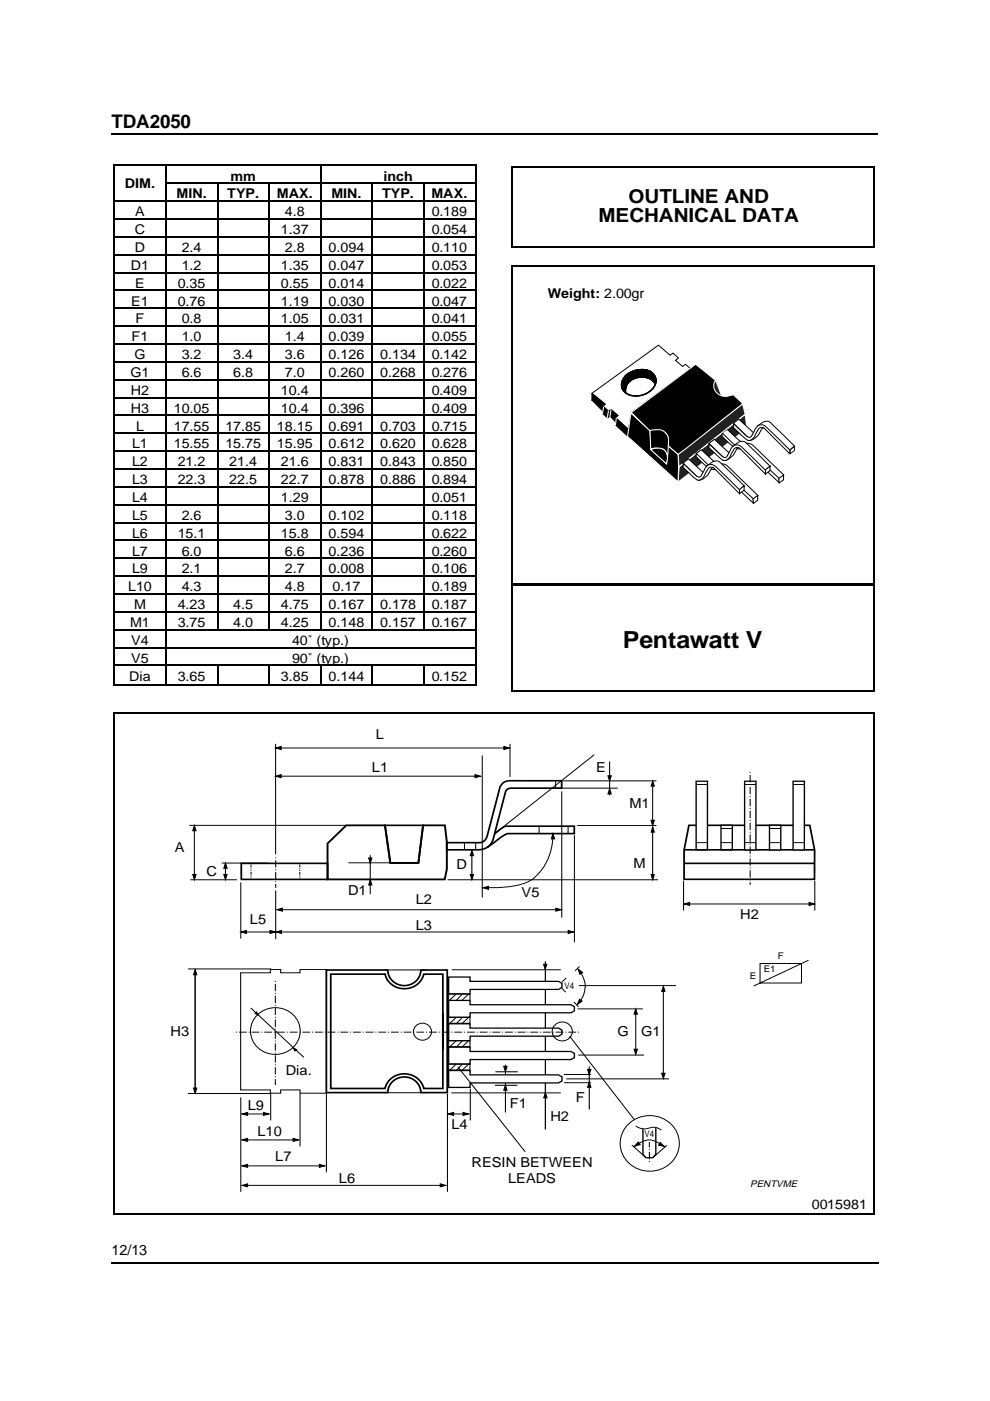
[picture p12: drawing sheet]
<svg xmlns="http://www.w3.org/2000/svg" width="210mm" height="297mm" viewBox="0 0 210 297" stroke-linecap="round" stroke-linejoin="round" font-family="sans-serif">
<defs><g id="words">
<text font-size="5" x="132" y="137.4">Pentawatt V</text>
<g font-size="4.1">
<text x="126.9" y="47.2">MECHANICAL DATA</text>
<text x="133.3" y="43">OUTLINE AND</text>
</g>
<text font-size="4" x="23.6" y="27.1">TDA2050</text>
<text font-size="3" x="23.6" y="266">12/13</text>
<g font-size="2.9">
<text x="79.7" y="156.8">L</text>
<text x="78.9" y="163.7">L1</text>
<text x="126.4" y="163.7">E</text>
<text x="133.4" y="171.2">M1</text>
<text x="37.1" y="180.7">A</text>
<text x="43.8" y="185.8">C</text>
<text x="96.8" y="184.3">D</text>
<text x="134.3" y="184">M</text>
<text x="73.8" y="189.8">D1</text>
<text x="88.1" y="191.7">L2</text>
<text x="110.6" y="190.3">V5</text>
<text x="53" y="195.8">L5</text>
<text x="88.1" y="197.2">L3</text>
<text x="157" y="194.9">H2</text>
<text x="36.2" y="219.7">H3</text>
<text x="131" y="219.7">G</text>
<text x="136" y="219.7">G1</text>
<text x="60.6" y="228">Dia.</text>
<text x="122.1" y="233.6">F</text>
<text x="52.5" y="235.2">L9</text>
<text x="95.7" y="239.4">L4</text>
<text x="108.1" y="235">F1</text>
<text x="116.7" y="237.8">H2</text>
<text x="54.6" y="240.7">L10</text>
<text x="58.4" y="246.3">L7</text>
<text x="71.9" y="250.7">L6</text>
<text x="100" y="247.4">RESIN BETWEEN</text>
<text x="107.7" y="250.9">LEADS</text>
</g>
<g font-size="2.8">
<text x="26.5" y="39.9">DIM.</text>
<text x="48.9" y="38.3">mm</text>
<text x="81.3" y="38.3">inch</text>
<text x="28.7" y="45.9">A</text>
<text x="37.4" y="42.1">MIN.</text>
<text x="48.2" y="42.1">TYP.</text>
<text x="58.7" y="42.1">MAX.</text>
<text x="60.4" y="45.9">4.8</text>
<text x="70.3" y="42.1">MIN.</text>
<text x="81" y="42.1">TYP.</text>
<text x="91.5" y="42.1">MAX.</text>
<text x="91.6" y="45.9">0.189</text>
<text x="28.6" y="49.7">C</text>
<text x="28.6" y="53.5">D</text>
<text x="38.5" y="53.5">2.4</text>
<text x="59.6" y="49.7">1.37</text>
<text x="60.4" y="53.5">2.8</text>
<text x="69.7" y="53.5">0.094</text>
<text x="91.5" y="53.5">0.110</text>
<text x="91.6" y="49.7">0.054</text>
<text x="27.7" y="57.3">D1</text>
<text x="38.5" y="57.3">1.2</text>
<text x="59.6" y="57.3">1.35</text>
<text x="69.7" y="57.3">0.047</text>
<text x="91.6" y="57.3">0.053</text>
<text x="27.8" y="64.9">E1</text>
<text x="28.7" y="61.1">E</text>
<text x="37.7" y="61.1">0.35</text>
<text x="37.7" y="64.9">0.76</text>
<text x="59.6" y="64.9">1.19</text>
<text x="59.6" y="61.1">0.55</text>
<text x="69.7" y="64.9">0.030</text>
<text x="69.7" y="61.1">0.014</text>
<text x="91.5" y="64.9">0.047</text>
<text x="91.6" y="61.1">0.022</text>
<text x="116.1" y="63.1">Weight: 2.00gr</text>
<text x="28.8" y="68.6">F</text>
<text x="38.5" y="68.6">0.8</text>
<text x="59.6" y="68.6">1.05</text>
<text x="69.7" y="68.6">0.031</text>
<text x="91.6" y="68.6">0.041</text>
<text x="27.9" y="72.4">F1</text>
<text x="28.5" y="76.2">G</text>
<text x="38.5" y="72.4">1.0</text>
<text x="38.5" y="76.2">3.2</text>
<text x="49.5" y="76.2">3.4</text>
<text x="60.4" y="72.4">1.4</text>
<text x="60.4" y="76.2">3.6</text>
<text x="69.7" y="72.4">0.039</text>
<text x="69.7" y="76.2">0.126</text>
<text x="80.6" y="76.2">0.134</text>
<text x="91.5" y="72.4">0.055</text>
<text x="91.6" y="76.2">0.142</text>
<text x="27.7" y="80">G1</text>
<text x="27.7" y="83.8">H2</text>
<text x="38.5" y="80">6.6</text>
<text x="49.5" y="80">6.8</text>
<text x="59.6" y="83.8">10.4</text>
<text x="60.4" y="80">7.0</text>
<text x="69.7" y="80">0.260</text>
<text x="80.6" y="80">0.268</text>
<text x="91.5" y="80">0.276</text>
<text x="91.5" y="83.8">0.409</text>
<text x="27.7" y="87.6">H3</text>
<text x="36.8" y="87.6">10.05</text>
<text x="59.6" y="87.6">10.4</text>
<text x="69.7" y="87.6">0.396</text>
<text x="91.5" y="87.6">0.409</text>
<text x="28" y="95.1">L1</text>
<text x="28.8" y="91.4">L</text>
<text x="36.8" y="95.1">15.55</text>
<text x="36.8" y="91.4">17.55</text>
<text x="47.8" y="95.1">15.75</text>
<text x="47.8" y="91.4">17.85</text>
<text x="58.7" y="95.1">15.95</text>
<text x="58.7" y="91.4">18.15</text>
<text x="69.7" y="91.4">0.691</text>
<text x="69.7" y="95.1">0.612</text>
<text x="80.6" y="91.4">0.703</text>
<text x="80.6" y="95.1">0.620</text>
<text x="91.5" y="91.4">0.715</text>
<text x="91.5" y="95.1">0.628</text>
<text x="28" y="98.9">L2</text>
<text x="37.7" y="98.9">21.2</text>
<text x="48.6" y="98.9">21.4</text>
<text x="59.6" y="98.9">21.6</text>
<text x="69.7" y="98.9">0.831</text>
<text x="80.6" y="98.9">0.843</text>
<text x="91.5" y="98.9">0.850</text>
<text x="28" y="102.7">L3</text>
<text x="28" y="106.5">L4</text>
<text x="37.7" y="102.7">22.3</text>
<text x="48.6" y="102.7">22.5</text>
<text x="59.6" y="102.7">22.7</text>
<text x="59.6" y="106.5">1.29</text>
<text x="69.7" y="102.7">0.878</text>
<text x="80.6" y="102.7">0.886</text>
<text x="91.5" y="102.7">0.894</text>
<text x="91.5" y="106.5">0.051</text>
<text x="28" y="110.3">L5</text>
<text x="38.5" y="110.3">2.6</text>
<text x="60.4" y="110.3">3.0</text>
<text x="69.7" y="110.3">0.102</text>
<text x="91.5" y="110.3">0.118</text>
<text x="28" y="114.1">L6</text>
<text x="28" y="117.8">L7</text>
<text x="37.7" y="114.1">15.1</text>
<text x="38.5" y="117.8">6.0</text>
<text x="59.6" y="114.1">15.8</text>
<text x="60.4" y="117.8">6.6</text>
<text x="69.7" y="114.1">0.594</text>
<text x="69.7" y="117.8">0.236</text>
<text x="91.5" y="114.1">0.622</text>
<text x="91.5" y="117.8">0.260</text>
<text x="27.2" y="125.4">L10</text>
<text x="28" y="121.6">L9</text>
<text x="38.5" y="121.6">2.1</text>
<text x="38.5" y="125.4">4.3</text>
<text x="60.4" y="121.6">2.7</text>
<text x="60.4" y="125.4">4.8</text>
<text x="69.7" y="121.6">0.008</text>
<text x="70.5" y="125.4">0.17</text>
<text x="91.5" y="121.6">0.106</text>
<text x="91.5" y="125.4">0.189</text>
<text x="28.4" y="129.2">M</text>
<text x="37.7" y="129.2">4.23</text>
<text x="49.5" y="129.2">4.5</text>
<text x="59.6" y="129.2">4.75</text>
<text x="69.7" y="129.2">0.167</text>
<text x="80.6" y="129.2">0.178</text>
<text x="91.6" y="129.2">0.187</text>
<text x="27.6" y="133">M1</text>
<text x="27.8" y="136.8">V4</text>
<text x="37.7" y="133">3.75</text>
<text x="49.5" y="133">4.0</text>
<text x="59.6" y="133">4.25</text>
<text x="61.9" y="136.8">40˚ (typ.)</text>
<text x="69.7" y="133">0.148</text>
<text x="80.6" y="133">0.157</text>
<text x="91.5" y="133">0.167</text>
<text x="27.8" y="140.6">V5</text>
<text x="61.9" y="140.6">90˚ (typ.)</text>
<text x="27.4" y="144.3">Dia</text>
<text x="37.7" y="144.3">3.65</text>
<text x="59.6" y="144.3">3.85</text>
<text x="69.7" y="144.3">0.144</text>
<text x="91.5" y="144.3">0.152</text>
<text x="172.1" y="256.3">0015981</text>
</g>
<text font-size="2" x="159.1" y="251.7">PENTVME</text>
<g font-size="1.9">
<text x="164.9" y="203.4">F</text>
<text x="119.7" y="209.6">V4</text>
<text x="159" y="207.5">E</text>
<text x="161.9" y="206.1">E1</text>
<text x="136.6" y="241.2">V4</text>
</g>
</g></defs>
<g fill="none" stroke="#000" stroke-width=".24">
<path d="M24 35h77.1M35.2 38.9h65.7M24.2 42.7h76.7M24.2 46.5h76.7M24.2 50.3h76.7M24.2 54.1h76.7M24.2 57.8h76.7M108.4 56.4h77M24.2 61.6h76.7M24.2 65.4h76.7M24.2 69.2h76.7M24.2 73h76.7"/>
<path d="M24.2 76.8h76.7M24.2 80.6h76.7M24.2 84.4h76.7M24.2 88.1h76.7M24.2 91.9h76.7M24.2 95.7h76.7M24.2 99.5h76.7M24.2 103.3h76.7M24.2 107.1h76.7M24.2 110.9h76.7M24.2 114.6h76.7M24.2 118.4h76.7"/>
<path d="M24.2 122.2h76.7M24.2 126h76.7M24.2 129.8h76.7M24.2 133.6h76.7M24.2 137.3h76.7M108.4 123.8h77M108.4 123.9h77M24 145.1h77.1M24 151.2h161.4M24.2 141.1h76.7M108.4 146.6h77M24 257.5h161.4"/>
</g>
<g fill="none" stroke="#000" stroke-width=".25">
<path d="M24.1 34.9v110.3M35.2 35.1v110M46.1 38.9v94.7M57.1 38.9v94.7M68 35.1v98.5M79 38.9v94.7M89.8 38.9v94.7M101 34.9v110.3M108.5 56.3v90.3M185.4 56.3v90.3M24.1 151.1v106.4M46.1 141.1v4"/>
<path d="M57.1 141.1v4M68 141.1v4M79 141.1v4M89.8 141.1v4M185.4 151.1v106.4"/>
</g>
<path d="M59.6 158.6h48.1M41.2 175.9v9.5M59.6 164.6h41.6M138.4 166.7v8.3M51.9 197.6h68.8M59.7 192.9h58.6" fill="none" stroke="#000" stroke-width=".21"/>
<path d="M93.9 214.8v16h-4.1a4.3 4.3 0 0 0-4.1-3.1 4.3 4.3 0 0 0-4.1 3.1h-11.5v-24.3h11.5a4.3 4.3 0 0 0 4.1 3.1 4.3 4.3 0 0 0 4.1-3l4.1-.1v16.1" fill="none" stroke="#000" stroke-width=".36"/>
<path d="M104.8 176.9a4.5 4.5 0 0 1 4.2-1.7h12.8v1.5h-12.7a3.7 3.7 0 0 0-3.5 1.3l-2.3 1.7z" fill="#fff" stroke="#000" stroke-width=".36"/>
<g fill="none" stroke="#000" stroke-width=".21">
<path d="M108.1 157.7v7M40.2 175h33.2M102.3 160.2v30.1M117.6 167.1h13.4M119.1 167.8v26.7M119.4 165.6h19.8M121.8 177.1v22.7M122.3 175h16.9M138.4 176.4v9.2M40.3 186.5h10M47 183h9.9M47.8 184.1v1.7"/>
<path d="M51.1 187.1v11.9M58.5 188.8v10.3M73.9 182.9h12M94.9 186.5h44.6M100.1 181.2l-.1 4.5M39.9 205.4h17.6M41.4 206.7v24.2M53.2 213.7l11.2 10.5M81.5 205.6h8.9M95.8 205.6h23.1M115.6 203.9v35.5M122.4 213.9h13.9"/>
<path d="M122.7 209h20.6M39.9 231.8h17.5M51.1 232.7v20M69.2 231.8v16.8M81.5 231.7h8.9M94.9 231.9v20.8M95.7 231.7h23.2M119.6 229.6h5.7M120.1 228.7h21.7M122.6 223.7h13.9M51.5 247.2h16.7M52.2 251.3h41.7"/>
</g>
<g fill="#000" stroke="#000" stroke-width=".21">
<path d="M58.4 157.7v23.4zM58.4 158.6l1.2-.3v.6zM58.4 164.6l1.2-.4v.7zM138 173.9h.7l-.3 1.1zM138.4 165.6l.3 1.1h-.7zM138.4 175.3l.3 1.1h-.7zM40.9 185.4h.7l-.4 1.1zM47.8 183l.4 1.1h-.7zM47.5 185.4h.7l-.4 1.1zM51.1 197.6l1.1-.3v.6zM58.5 197.6l1.2-.3v.6zM58.7 192.9l1.2-.4v.7z"/>
<path d="M78.5 186.5l.4 1.1h-.7zM78.2 181.9h.7l-.4 1.1zM100.1 180.3l.3 1.1h-.7zM138 185.4h.7l-.3 1.1zM41.4 205.6l.3 1.1h-.7zM54.1 214.8l.3-.3 .3 .7zM115.3 204.4h.6l-.3 1.1zM140.6 209.1l.4 1.1h-.7zM41.4 206.7v24.2zM41 230.7h.7l-.3 1.1zM62.2 222.2l.7 .3-.4 .3zM115.6 203.9v35.5z"/>
<path d="M115.6 231.7l.4 1.1h-.7zM124.6 226.7h.7l-.4 1.1zM140.3 227.5h.7l-.4 1.2zM51.3 247.2l1.2-.3v.6zM51.3 251.3l1.2-.3v.6z"/>
</g>
<path d="M51.2 183h18.3v3.4h-18.3zM69.2 205.7h13a3.5 3.5 0 0 0 3.5 3.3 3.5 3.5 0 0 0 3.5-3.3h5.6v26l-5.6-.1a3.5 3.5 0 0 0-3.5-3.3 3.5 3.5 0 0 0-3.5 3.3l-13 .1z" fill="none" stroke="#000" stroke-width=".36"/>
<path d="M69.4 178.8l4-3.8h8.2l1.2 8h5.9l1-8h4.6l.4 3.6v5.7l-.4 2.1h-24.9z" fill="none" stroke="#000" stroke-width=".4"/>
<path d="M58.5 181.8v6.4M58.4 208v22" fill="none" stroke="#000" stroke-width=".21" stroke-dasharray=".2 .4 1.6 .4" stroke-linecap="butt"/>
<path d="M53.2 183.3v3M63.6 183.3v3.1" fill="none" stroke="#000" stroke-width=".21" stroke-dasharray=".6 .2 .2 .2 .2 .2" stroke-linecap="butt"/>
<path d="M101.9 228.1v1.4M106.1 228.1v1.4" fill="none" stroke="#000" stroke-width=".22"/>
<path d="M95.1 217.1h4.6v.9h18.7l.7 .4v.9l-.7 .4h-18.7v.9h-4.6z" fill="#fff" stroke="#000" stroke-width=".28"/>
<g fill="#000" stroke="#000" stroke-width=".21">
<path d="M106.8 158.3l1.2 .3-1.2 .3zM41.2 175l.4 1.1h-.7zM100.7 164.2l1.2 .4-1.2 .3zM57.2 197.3l1.2 .3-1.2 .3zM99.7 185.4h.7l-.3 1.1zM117.8 192.5l1.2 .4-1.2 .3zM120.5 197.3l1.1 .3-1.1 .3zM134.8 213.9l.3 1.1h-.7zM51.3 236.2l1.2-.4v.7zM55.9 235.8l1.1 .4-1.1 .3zM107.2 230l.3 1.1h-.7zM106.8 226.1h.7l-.3 1.1z"/>
<path d="M124.9 229.4l.4 1.1h-.7zM134.4 222.5h.7l-.3 1.1zM51.3 241.7l1.2-.3v.6zM62.1 241.4l1.2 .3-1.2 .3zM67.7 246.9l1.2 .3-1.2 .3zM93.3 251l1.2 .3-1.2 .3z"/>
</g>
<g fill="none" stroke="#000" stroke-width=".21">
<path d="M98.5 178.8v1.3M100.9 178.8v1.3M114.3 175.2v1.5M117.8 165.6v1.3M120.4 175.2v1.5M78.5 181.3v8.3M54.3 215.4a5.3 5.3 0 0 1 5.8-1.5 5.3 5.3 0 0 1 3.6 4.7 5.3 5.3 0 0 1-5.3 5 5.3 5.3 0 0 1-5.3-5 4.8 4.8 0 0 1 1.2-3.2zM88.2 217.5a1.89 1.89 0 0 1 2.7-.1 1.89 1.89 0 0 1 0 2.7 1.89 1.89 0 0 1-2.7-.1 1.73 1.73 0 0 1 0-2.5zM134.8 214.7v8.3M161.1 204.3h8.8v4.1h-8.8zM171.4 203.6l-11.6 5.5M51.9 236.2h4.8"/>
<path d="M107.2 225.8v10.1M109.7 230.1h-4.8M109.8 227.2h-4.7M119.6 227.8h5.7M124.9 226.1v9.1M51.9 241.7h11.1"/>
</g>
<path d="M106.4 166.2a2.64 2.64 0 0 1 2.4-.7h10.3v1.6h-10.7a1.14 1.14 0 0 0-1.2 .9l-2.6 9.9a3.1 3.1 0 0 1-3.1 2.3h-6.8v-1.5h6.7a1.77 1.77 0 0 0 1.9-1.5l2.7-10.3z" fill="none" stroke="#000" stroke-width=".36"/>
<g fill="#fff" stroke="#000" stroke-width=".28">
<path d="M95.1 212.1h4.6v.9h21.4l.7 .4v.9l-.7 .4h-21.4v1h-4.6z"/>
<path d="M95.1 207.2h4.6v.9h18.7l.7 .4v.9l-.7 .4h-18.7v.9h-4.6z"/>
<path d="M95.1 222h4.6v.9h21.4l.7 .4v.9l-.7 .4h-21.4v1h-4.6z"/>
<path d="M95.1 227h4.6v.9h18.7l.7 .4v.9l-.7 .4h-18.7v1h-4.6z"/>
</g>
<path d="M122.8 218.8h-73.2" fill="none" stroke="#000" stroke-width=".21" stroke-dasharray=".2 .4 1.6 .4" stroke-linecap="butt"/>
<path d="M136.3 239.3l2.7-.2v5.7l-.6 .7h-1.4l-.7-.7z" fill="#fff" stroke="#000" stroke-width=".28"/>
<g fill="none" stroke="#000" stroke-width=".21">
<path d="M126 160l-20.8 16.5M129.3 161.4v7.3M95.1 210.7h4.5v1.4h-4.5zM95.1 215.7h4.5v1.3h-4.5zM96.7 210.8l-1.4 1.3M96.7 215.7l-1.4 1.4M98 210.8l-1.3 1.3M98 215.7l-1.3 1.4M99.4 210.8l-1.5 1.3M99.4 215.7l-1.5 1.4M117.7 217.3a2.1 2.1 0 0 1 3-.1 2.1 2.1 0 0 1 0 3 2.1 2.1 0 0 1-3-.1 1.92 1.92 0 0 1 0-2.8zM120.8 219.7l13.6 17.6"/>
<path d="M140.6 209.8v18.2M95.1 220.6h4.5v1.3h-4.5zM95.1 225.6h4.5v1.3h-4.5zM96.7 220.7l-1.4 1.3M96.7 225.6l-1.4 1.4M97.1 226.2l14.3 18M98 220.7l-1.3 1.3M98 225.6l-1.3 1.4M99.4 220.7l-1.5 1.3M99.4 225.6l-1.5 1.4M133.3 238.3a6.3 6.3 0 0 1 6.7-1.4 6.3 6.3 0 0 1 4 5.5 6.3 6.3 0 0 1-6.2 5.9 6.3 6.3 0 0 1-6.3-5.9 5.7 5.7 0 0 1 1.8-4.1zM134.8 238.7a3.5 3.5 0 0 0 3.5 .3l1.2 .2 .7 .4"/>
<path d="M133.9 242.7l3.1 2.8M139.9 242.5a3.7 3.7 0 0 0-4.6 0M141.4 242.8l-3 2.7"/>
</g>
<path d="M137.7 246.4v-4.3" fill="none" stroke="#000" stroke-width=".21" stroke-dasharray=".2 .4 1.6 .4" stroke-linecap="butt"/>
<path d="M128.9 164.5h.7l-.3 1.1zM129.3 167.2l.3 1.1h-.7zM135.3 242.1l.4 .6-1.2 .3zM140 242.2l.8 .9-1.2-.3z" fill="#000" stroke="#000" stroke-width=".21"/>
<path d="M146.1 175h25.6l1 5.2v6.2h-27.7v-6.2z" fill="none" stroke="#000" stroke-width=".36"/>
<g fill="#fff" stroke="#000" stroke-width=".28">
<path d="M152.9 175h2.4v5.2h-2.4z"/>
<path d="M147.6 165.6h2.4v14.6h-2.4z"/>
</g>
<path d="M145 183h27.7M145 180.2h27.7" fill="none" stroke="#000" stroke-width=".36"/>
<path d="M147.6 166.3h2.4M147.6 178.7h2.4M152.9 175.7h2.4M152.9 178.7h2.4" fill="none" stroke="#000" stroke-width=".21"/>
<g fill="#fff" stroke="#000" stroke-width=".28">
<path d="M163.1 175h2.5l-.1 5.2h-2.4z"/>
<path d="M157.9 165.6h2.4v14.6h-2.4z"/>
</g>
<path d="M157.9 166.3h2.4M157.9 178.7h2.4M163.1 175.7h2.5M163.2 178.7h2.4" fill="none" stroke="#000" stroke-width=".21"/>
<path d="M168.2 165.6h2.4l-.1 14.6h-2.3z" fill="#fff" stroke="#000" stroke-width=".28"/>
<g fill="none" stroke="#000" stroke-width=".21">
<path d="M117.2 177a11.9 11.9 0 0 1-4.5 9.6 19 19 0 0 1-9.3 1.6h-.2M168.2 166.3h2.4M168.2 178.7h2.4M144.9 186.7v6.3M145.4 191.7h26.6M172.8 186.7v6.3M51 206.3h6.3v-.7h2.2v.7h4.1v-.7h5.6v26.2h-5.6v-.7h-4.1v.7h-2.2v-.7h-6.3zM119.1 209.5l.8 .9M120 207.3l-.9 .9M121.7 212.5l1 .9M122.9 204.9l-1 .9M123.2 206.2a5.1 5.1 0 0 1-.2 6.1"/>
<path d="M57.4 231.8v5.8M63.6 231.8v11.3M95.6 236.2h3.4M99.7 230.8v6.8"/>
</g>
<path d="M159.1 163.7v23.9" fill="none" stroke="#000" stroke-width=".21" stroke-dasharray=".2 .4 1.6 .4" stroke-linecap="butt"/>
<path d="M117.2 176.8l.4 1.1h-.7zM102.4 188.2l1.2-.3v.7zM145 191.7l1.2-.4v.7zM171.5 191.3l1.2 .4-1.2 .3zM122.9 211.9l.5 .3-.9 .7zM122.6 205.5l.9 .7-.6 .4zM95 236.2l1.2-.4v.7zM98.2 235.8l1.2 .4-1.2 .3z" fill="#000" stroke="#000" stroke-width=".21"/>
<path d="M81.6 175h8.1l-1 8h-5.9z" fill="none" stroke="#000" stroke-width=".36"/>
<path d="M108.4 35.3h77M108.4 52.4h77" fill="none" stroke="#000" stroke-width=".24"/>
<path d="M108.5 35.2v17.2M185.4 35.2v17.2" fill="none" stroke="#000" stroke-width=".25"/>
<path d="M125.5 83.4l14.1-10.2 2.5 2.1 .6-.4 1.1 1-.6 .5 1.5 1.3 .6-.5 1.1 1-12.6 9.3-.5 3.6-5.5-5 .5-.4z" fill="#fff" stroke="#000" stroke-width=".21"/>
<path d="M132.7 79.7a4.3 4.3 0 0 1 6-.2 2.76 2.76 0 0 1-1.6 3.9 4 4 0 0 1-4.9-.6 2.35 2.35 0 0 1 .5-3.1z" fill="#fff" stroke="#000" stroke-width=".33"/>
<path d="M132.9 79.4a4.8 4.8 0 0 1 5.3-.5l.5 .7a1.43 1.43 0 0 1 .2 1.8 3.6 3.6 0 0 0-6.1 .5l-.1 1.4a2.42 2.42 0 0 1 .2-3.9z" fill="#59504e" stroke="#000" stroke-width=".21"/>
<path d="M125.5 83.4l2.9 2.3-.5 .4 1.1 1.1 .6-.4 1.5 1.3-.6 .4 2.8 2.6v1.5l-2.8-2.5 .1-.5-1.2-1.4-.6 .4-1-.9v-.5l-2.3-2.4zM132.9 79.4a4.8 4.8 0 0 1 5.3-.5 1.94 1.94 0 0 1 .7 2.4 3.6 3.6 0 0 0-6.1 .6l-.1 1.4a2.4 2.4 0 0 1 .2-3.9z" fill="#000" stroke="#000" stroke-width=".21"/>
<path d="M132.7 79.7a4.3 4.3 0 0 1 6-.2 2.76 2.76 0 0 1-1.6 3.9 4 4 0 0 1-4.9-.6 2.35 2.35 0 0 1 .5-3.1z" fill="none" stroke="#000" stroke-width=".21"/>
<g fill="#fff" stroke="#fff" stroke-width=".21">
<path d="M128 86.2l-.3 1.5z"/>
<path d="M129 87.1l-.3 1.5z"/>
<path d="M129.6 86.8l-.3 1.6z"/>
<path d="M130.7 88.6l-.2 1.6z"/>
</g>
<path d="M143.8 96.3l13.6-10.7 .6 2.2-14.1 11.2z" fill="#231f20"/>
<path d="M144 99l14-11.1 .4 2.9-14.6 11.4z" fill="#231f20" stroke="#fff" stroke-width=".21"/>
<g fill="#fff" stroke="#000" stroke-width=".21">
<path d="M153.1 91.7l1.1-.7 2.7 2.5 2.6 .8 6.7 6.4-1.1 1-7.6-6.8-1.6-.1-2.5-2.5z"/>
<path d="M153.1 91.8l2.3 2.2a2.75 2.75 0 0 0 2.2 .7l.9 .6 6.7 6.1v.9l-7.1-6.6a1.77 1.77 0 0 0-1.8-.5 12.3 12.3 0 0 1-3.2-2.7z"/>
<path d="M165.2 101.4l.9-.7v1l-.9 .7z"/>
</g>
<path d="M143.8 96.3l13.6-10.7 .6 2.2-14.1 11.2z" fill="none" stroke="#fff" stroke-width=".21"/>
<path d="M133.8 87.6l4 3.7 .3 4.1 3.3 3 .2-3.9 2.2 1.8 .1 2.8-.1 3.1-10.7-9.7zM138 95.3l.3-.1a2.14 2.14 0 0 1 2.5 .2 2.14 2.14 0 0 1 .6 2.4v.6z" fill="#000" stroke="#fff" stroke-width=".21"/>
<path d="M151.3 80.5l.5 .3 1.5 3.9-3.1-.8z" fill="#231f20" stroke="#fff" stroke-width=".21"/>
<g fill="#fff" stroke="#000" stroke-width=".21">
<path d="M147.7 96.1l1-.7 2.7 2.4 2.6 .8 6.7 6.5-1.1 .9-7.6-6.7-1.6-.2-2.5-2.4z"/>
<path d="M147.6 96.1l2.3 2.2a2.74 2.74 0 0 0 2.2 .7l1 .6 6.6 6.2v.9l-7-6.7a1.78 1.78 0 0 0-1.9-.5 12.3 12.3 0 0 1-3.2-2.7z"/>
<path d="M159.7 105.8l1-.8v1.1l-1 .7z"/>
</g>
<path d="M133.8 87.5l13.7-10.3 4.3 3.5a2.04 2.04 0 0 0 1.5 3.3h1.2l1-.3 2 1.9-13.7 10.7-2.1-1.7v-.2a2.51 2.51 0 0 0-.7-2.7 2.51 2.51 0 0 0-2.6-.5l-.6 .1z" fill="#000" stroke="#fff" stroke-width=".21"/>
<path d="M160.7 90.9l.8-.6 .8 .3v.2l-.4-.1a1.05 1.05 0 0 0-.8 1l-.4 .6a2.34 2.34 0 0 1-2.2 1l.8-.2z" fill="none" stroke="#000" stroke-width=".21"/>
<path d="M155.5 89.7l1.2-.8 3.1 2.9-.7 1.4z" fill="#fff" stroke="#000" stroke-width=".21"/>
<path d="M160.6 90.3l1.3-.8a1.42 1.42 0 0 1 1.8 .4l4.8 4.7-1.1 .9-5.5-5.1z" fill="none" stroke="#000" stroke-width=".21"/>
<path d="M155.5 89.8l2.9 2.8 .6 .1 .4-.2a4.4 4.4 0 0 1 1.5-2.3l.2-.1a1.23 1.23 0 0 1 1.4 .4l5 5v.8l-5.5-5.6a.96 .96 0 0 0-1.3 .5l-.5 1a1.35 1.35 0 0 1-1 1 1.35 1.35 0 0 1-1.4-.4l-2.3-2.1z" fill="#fff" stroke="#000" stroke-width=".21"/>
<path d="M167.5 95.4l1-.8-.1 .9-.9 .7z" fill="none" stroke="#0e1313" stroke-width=".21"/>
<path d="M137.8 91.3a3.1 3.1 0 0 1 3.6 .8 6.7 6.7 0 0 1 .2 3.7l-.1 1.1a1.95 1.95 0 0 0-2.3-1.9l-1.2 .2z" fill="#000" stroke="#fff" stroke-width=".21"/>
<path d="M132.7 79.7a4.3 4.3 0 0 1 6-.2 2.77 2.77 0 0 1-1.7 3.9 3.9 3.9 0 0 1-4.8-.6 2.35 2.35 0 0 1 .5-3.1z" fill="none" stroke="#000" stroke-width=".21"/>
<path d="M132.9 79.4a4.8 4.8 0 0 1 5.3-.5 1.96 1.96 0 0 1 .6 2.5 3.6 3.6 0 0 0-6 .5l-.1 1.4a2.43 2.43 0 0 1 .2-3.9z" fill="#000" stroke="#000" stroke-width=".21"/>
<g fill="#fff" stroke="#000" stroke-width=".21">
<path d="M155.4 95.1l.8-.6 .8 .3v.2h-.3a1.05 1.05 0 0 0-.9 .9l-.4 .7a2.34 2.34 0 0 1-2.2 .9l.8-.2z"/>
<path d="M150.3 94l1.2-.9 3.1 2.9-.7 1.5z"/>
<path d="M155.4 94.6l1.3-.9a1.42 1.42 0 0 1 1.8 .5l4.8 4.6-1.1 1-5.5-5.2z"/>
<path d="M150.3 94.1l2.9 2.8 .6 .1 .4-.3a4.4 4.4 0 0 1 1.5-2.3h.2a1.23 1.23 0 0 1 1.4 .4l5 4.9v.8l-5.5-5.5a.96 .96 0 0 0-1.3 .5l-.5 .9a1.35 1.35 0 0 1-1 1.1 1.35 1.35 0 0 1-1.4-.4l-2.3-2.2z"/>
<path d="M162.3 99.6l1-.8-.1 1-.9 .7z"/>
<path d="M150 99.3l.8-.6 .8 .3v.2h-.3a1.05 1.05 0 0 0-.9 .9l-.4 .7a2.34 2.34 0 0 1-2.1 .9l.7-.2z"/>
<path d="M144.8 98.2l1.2-.9 3.1 2.9-.7 1.4z"/>
<path d="M149.9 98.8l1.3-.9a1.42 1.42 0 0 1 1.8 .4l4.8 4.7-1.1 .9-5.5-5.1z"/>
<path d="M144.8 98.3l2.9 2.7 .7 .1 .3-.2a4.4 4.4 0 0 1 1.5-2.3l.2-.1a1.23 1.23 0 0 1 1.4 .4l5 5v.8l-5.5-5.6a.96 .96 0 0 0-1.3 .5l-.5 1a1.35 1.35 0 0 1-1 1.1 1.35 1.35 0 0 1-1.4-.5l-2.3-2.1z"/>
<path d="M156.8 103.8l1-.8-.1 1-.9 .6z"/>
</g>
<path d="M177.9 261.4h8.1v5.6h-8.1z" fill-rule="evenodd" fill="#fff"/>
<path d="M23.6 28.5h162.5M23.6 267.7h162.7" fill="none" stroke="#000" stroke-width=".25"/>
<use href="#words"/>
</svg>
